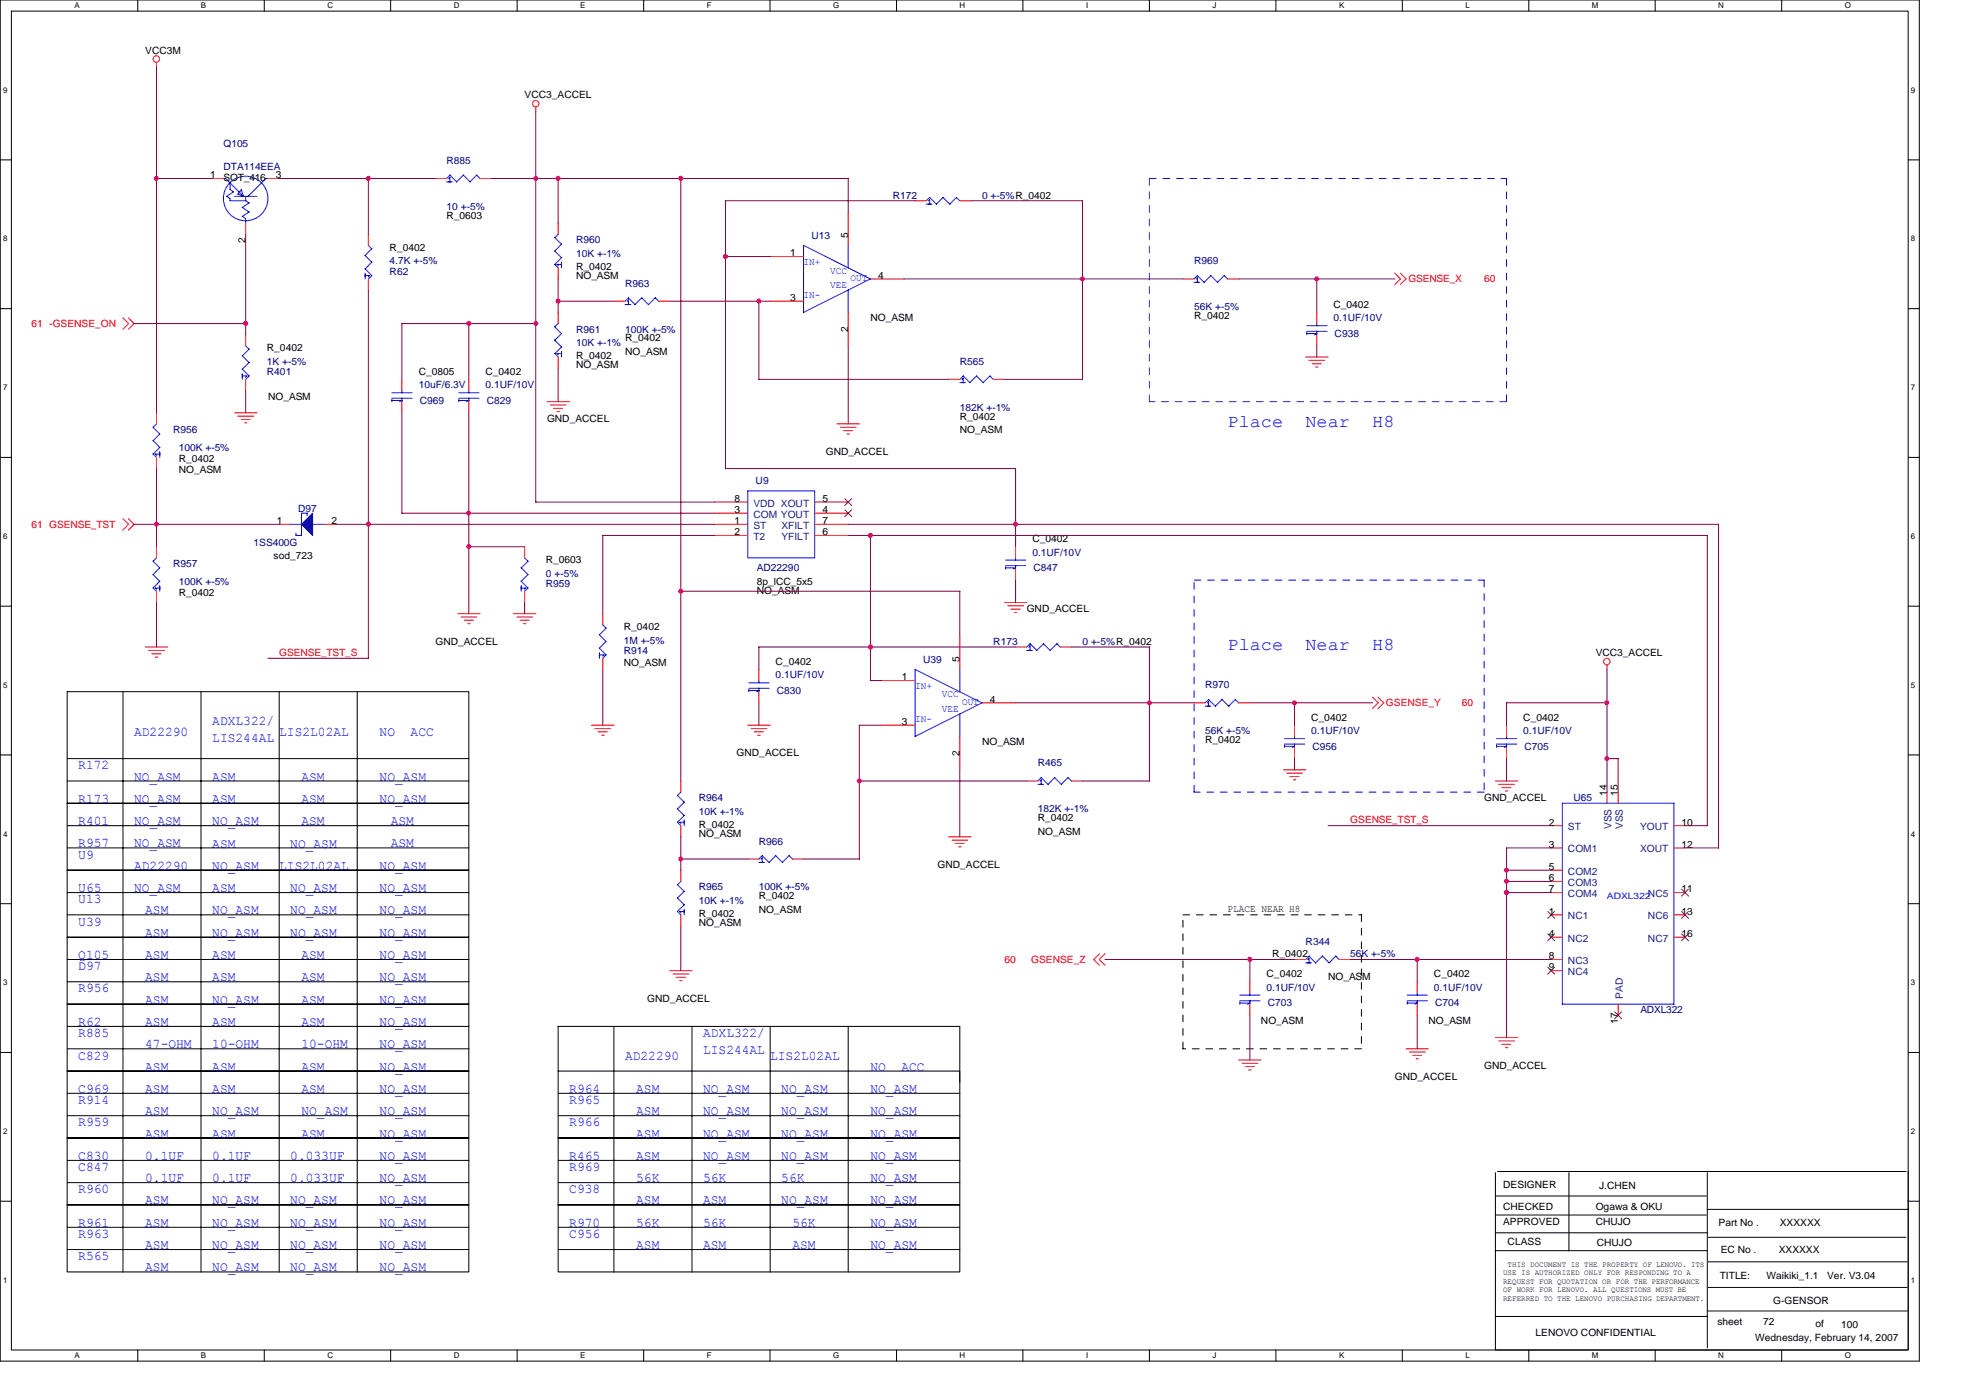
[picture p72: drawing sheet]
<svg xmlns="http://www.w3.org/2000/svg" width="297mm" height="210mm" viewBox="0 0 297 210" stroke-linecap="round" stroke-linejoin="round" font-family="sans-serif">
<defs><g id="words">
<g font-size="2.7" fill="#00f">
<text x="184.4" y="64.2">Place</text>
<text x="196.1" y="64.2">Near</text>
<text x="206.2" y="64.2">H8</text>
<text x="184.4" y="97.7">Place</text>
<text x="196.1" y="97.7">Near</text>
<text x="206.2" y="97.7">H8</text>
</g>
<g font-size="2" fill="#00f">
<text x="20.1" y="110.6">AD22290</text>
<text x="31.9" y="108.9">ADXL322/</text>
<text x="31.9" y="111.4">LIS244AL</text>
<text x="41.9" y="110.6">LIS2L02AL</text>
<text x="57" y="110.6">NO</text>
<text x="61.7" y="110.6">ACC</text>
<text x="11.8" y="115.6">R172</text>
<text x="20.1" y="117.3">NO_ASM</text>
<text x="31.9" y="117.3">ASM</text>
<text x="45.3" y="117.3">ASM</text>
<text x="57" y="117.3">NO_ASM</text>
<text x="11.8" y="120.6">R173</text>
<text x="11.8" y="124">R401</text>
<text x="20.1" y="120.6">NO_ASM</text>
<text x="20.1" y="124">NO_ASM</text>
<text x="31.9" y="124">NO_ASM</text>
<text x="31.9" y="120.6">ASM</text>
<text x="45.3" y="124">ASM</text>
<text x="45.3" y="120.6">ASM</text>
<text x="57" y="120.6">NO_ASM</text>
<text x="58.7" y="124">ASM</text>
<text x="11.8" y="129">U9</text>
<text x="11.8" y="127.3">R957</text>
<text x="20.1" y="130.7">AD22290</text>
<text x="20.1" y="127.3">NO_ASM</text>
<text x="31.9" y="130.7">NO_ASM</text>
<text x="31.9" y="127.3">ASM</text>
<text x="41.9" y="130.7">LIS2L02AL</text>
<text x="43.6" y="127.3">NO_ASM</text>
<text x="57" y="130.7">NO_ASM</text>
<text x="58.7" y="127.3">ASM</text>
<text x="11.8" y="135.7">U13</text>
<text x="11.8" y="134">U65</text>
<text x="20.1" y="134">NO_ASM</text>
<text x="21.8" y="137.4">ASM</text>
<text x="31.9" y="137.4">NO_ASM</text>
<text x="31.9" y="134">ASM</text>
<text x="43.6" y="134">NO_ASM</text>
<text x="43.6" y="137.4">NO_ASM</text>
<text x="57" y="137.4">NO_ASM</text>
<text x="57" y="134">NO_ASM</text>
<text x="11.8" y="139.1">U39</text>
<text x="21.8" y="140.7">ASM</text>
<text x="31.9" y="140.7">NO_ASM</text>
<text x="43.6" y="140.7">NO_ASM</text>
<text x="57" y="140.7">NO_ASM</text>
<text x="11.8" y="149.1">R956</text>
<text x="11.8" y="145.8">D97</text>
<text x="11.8" y="144.1">Q105</text>
<text x="21.8" y="147.4">ASM</text>
<text x="21.8" y="144.1">ASM</text>
<text x="31.9" y="147.4">ASM</text>
<text x="31.9" y="144.1">ASM</text>
<text x="45.3" y="144.1">ASM</text>
<text x="45.3" y="147.4">ASM</text>
<text x="57" y="147.4">NO_ASM</text>
<text x="57" y="144.1">NO_ASM</text>
<text x="11.8" y="155.8">R885</text>
<text x="11.8" y="154.2">R62</text>
<text x="21.8" y="150.8">ASM</text>
<text x="21.8" y="154.2">ASM</text>
<text x="31.9" y="150.8">NO_ASM</text>
<text x="31.9" y="154.2">ASM</text>
<text x="45.3" y="154.2">ASM</text>
<text x="45.3" y="150.8">ASM</text>
<text x="57" y="154.2">NO_ASM</text>
<text x="57" y="150.8">NO_ASM</text>
<text x="105.6" y="155.8">ADXL322/</text>
<text x="11.8" y="159.2">C829</text>
<text x="21.8" y="160.9">ASM</text>
<text x="21.8" y="157.5">47-OHM</text>
<text x="31.9" y="160.9">ASM</text>
<text x="31.9" y="157.5">10-OHM</text>
<text x="45.3" y="157.5">10-OHM</text>
<text x="45.3" y="160.9">ASM</text>
<text x="57" y="160.9">NO_ASM</text>
<text x="57" y="157.5">NO_ASM</text>
<text x="93.9" y="159.2">AD22290</text>
<text x="105.6" y="158.4">LIS244AL</text>
<text x="115.7" y="159.2">LIS2L02AL</text>
<text x="130.8" y="160.9">NO</text>
<text x="135.4" y="160.9">ACC</text>
<text x="11.8" y="164.2">C969</text>
<text x="11.8" y="165.9">R914</text>
<text x="21.8" y="164.2">ASM</text>
<text x="21.8" y="167.6">ASM</text>
<text x="31.9" y="164.2">ASM</text>
<text x="31.9" y="167.6">NO_ASM</text>
<text x="45.3" y="167.6">NO_ASM</text>
<text x="45.3" y="164.2">ASM</text>
<text x="57" y="167.6">NO_ASM</text>
<text x="57" y="164.2">NO_ASM</text>
<text x="85.5" y="165.9">R965</text>
<text x="85.5" y="164.2">R964</text>
<text x="95.6" y="167.6">ASM</text>
<text x="95.6" y="164.2">ASM</text>
<text x="105.6" y="167.6">NO_ASM</text>
<text x="105.6" y="164.2">NO_ASM</text>
<text x="117.4" y="167.6">NO_ASM</text>
<text x="117.4" y="164.2">NO_ASM</text>
<text x="130.8" y="167.6">NO_ASM</text>
<text x="130.8" y="164.2">NO_ASM</text>
<text x="11.8" y="169.2">R959</text>
<text x="21.8" y="170.9">ASM</text>
<text x="31.9" y="170.9">ASM</text>
<text x="45.3" y="170.9">ASM</text>
<text x="57" y="170.9">NO_ASM</text>
<text x="85.5" y="169.2">R966</text>
<text x="95.6" y="170.9">ASM</text>
<text x="105.6" y="170.9">NO_ASM</text>
<text x="117.4" y="170.9">NO_ASM</text>
<text x="130.8" y="170.9">NO_ASM</text>
<text x="11.8" y="179.3">R960</text>
<text x="11.8" y="174.3">C830</text>
<text x="11.8" y="176">C847</text>
<text x="21.8" y="177.6">0.1UF</text>
<text x="21.8" y="174.3">0.1UF</text>
<text x="31.9" y="174.3">0.1UF</text>
<text x="31.9" y="177.6">0.1UF</text>
<text x="43.6" y="174.3">0.033UF</text>
<text x="43.6" y="177.6">0.033UF</text>
<text x="57" y="177.6">NO_ASM</text>
<text x="57" y="174.3">NO_ASM</text>
<text x="85.5" y="174.3">R465</text>
<text x="85.5" y="176">R969</text>
<text x="85.5" y="179.3">C938</text>
<text x="95.6" y="174.3">ASM</text>
<text x="95.6" y="177.6">56K</text>
<text x="105.6" y="174.3">NO_ASM</text>
<text x="105.6" y="177.6">56K</text>
<text x="117.4" y="177.6">56K</text>
<text x="117.4" y="174.3">NO_ASM</text>
<text x="130.8" y="177.6">NO_ASM</text>
<text x="130.8" y="174.3">NO_ASM</text>
<text x="11.8" y="184.3">R961</text>
<text x="21.8" y="181">ASM</text>
<text x="21.8" y="184.3">ASM</text>
<text x="31.9" y="184.3">NO_ASM</text>
<text x="31.9" y="181">NO_ASM</text>
<text x="43.6" y="184.3">NO_ASM</text>
<text x="43.6" y="181">NO_ASM</text>
<text x="57" y="181">NO_ASM</text>
<text x="57" y="184.3">NO_ASM</text>
<text x="85.5" y="184.3">R970</text>
<text x="95.6" y="181">ASM</text>
<text x="95.6" y="184.3">56K</text>
<text x="105.6" y="184.3">56K</text>
<text x="105.6" y="181">ASM</text>
<text x="117.4" y="181">NO_ASM</text>
<text x="119.1" y="184.3">56K</text>
<text x="130.8" y="181">NO_ASM</text>
<text x="130.8" y="184.3">NO_ASM</text>
<text x="11.8" y="186">R963</text>
<text x="11.8" y="189.4">R565</text>
<text x="21.8" y="191">ASM</text>
<text x="21.8" y="187.7">ASM</text>
<text x="31.9" y="191">NO_ASM</text>
<text x="31.9" y="187.7">NO_ASM</text>
<text x="43.6" y="191">NO_ASM</text>
<text x="43.6" y="187.7">NO_ASM</text>
<text x="57" y="191">NO_ASM</text>
<text x="57" y="187.7">NO_ASM</text>
<text x="85.5" y="186">C956</text>
<text x="95.6" y="187.7">ASM</text>
<text x="105.6" y="187.7">ASM</text>
<text x="119.1" y="187.7">ASM</text>
<text x="130.8" y="187.7">NO_ASM</text>
</g>
<g font-size="1.5">
<text x="21.8" y="8.1">VCC3M</text>
<text x="78.8" y="14.8">VCC3_ACCEL</text>
<text x="31.6" y="26.8">1</text>
<text x="33.6" y="27.2">SOT_416</text>
<text x="41.4" y="26.8">3</text>
<text x="67.1" y="32.9">R_0603</text>
<text x="127.4" y="35.7" transform="rotate(-90 127.4 35.7)">5</text>
<text x="36.9" y="36.4" transform="rotate(-90 36.9 36.4)">2</text>
<text x="58.5" y="37.7">R_0402</text>
<text x="86.5" y="40.6">R_0402</text>
<text x="86.5" y="41.9">NO_ASM</text>
<text x="118.7" y="38.5">1</text>
<text x="131.9" y="41.9">4</text>
<text x="118.7" y="45.2">3</text>
<text x="179.4" y="48">R_0402</text>
<text x="200.4" y="46.3">C_0402</text>
<text x="40.1" y="52.8">R_0402</text>
<text x="86.5" y="54">R_0402</text>
<text x="93.9" y="51.3">R_0402</text>
<text x="93.9" y="53.3">NO_ASM</text>
<text x="127.4" y="49.8" transform="rotate(-90 127.4 49.8)">2</text>
<text x="130.8" y="48.3">NO_ASM</text>
<text x="62.9" y="56.3">C_0805</text>
<text x="73" y="56.3">C_0402</text>
<text x="86.5" y="55.3">NO_ASM</text>
<text x="40.3" y="60">NO_ASM</text>
<text x="82.2" y="63.4">GND_ACCEL</text>
<text x="144.2" y="63">R_0402</text>
<text x="144.2" y="65">NO_ASM</text>
<text x="26.9" y="69.4">R_0402</text>
<text x="26.9" y="71.1">NO_ASM</text>
<text x="124.1" y="68.4">GND_ACCEL</text>
<text x="110.3" y="75.4">8</text>
<text x="110.3" y="77.1">3</text>
<text x="123.6" y="75.4">5</text>
<text x="123.6" y="77.1">4</text>
<text x="41.1" y="84">sod_723</text>
<text x="41.6" y="78.8">1</text>
<text x="49.8" y="78.8">2</text>
<text x="110.3" y="78.8">1</text>
<text x="110.3" y="80.4">2</text>
<text x="123.6" y="80.4">6</text>
<text x="123.6" y="78.8">7</text>
<text x="155.1" y="81.5">C_0402</text>
<text x="26.9" y="89.5">R_0402</text>
<text x="82" y="84.7">R_0603</text>
<text x="113.7" y="87.9">8p_lCC_5x5</text>
<text x="113.7" y="89.2">NO_ASM</text>
<text x="93.7" y="94.7">R_0402</text>
<text x="154.3" y="91.9">GND_ACCEL</text>
<text x="65.4" y="96.9">GND_ACCEL</text>
<text x="93.7" y="100.1">NO_ASM</text>
<text x="116.5" y="99.9">C_0402</text>
<text x="144.2" y="99.4" transform="rotate(-90 144.2 99.4)">5</text>
<text x="239.8" y="98.6">VCC3_ACCEL</text>
<text x="135.5" y="102.2">1</text>
<text x="148.7" y="105.6">4</text>
<text x="110.7" y="113.7">GND_ACCEL</text>
<text x="135.5" y="108.9">3</text>
<text x="144.2" y="113.6" transform="rotate(-90 144.2 113.6)">2</text>
<text x="147.5" y="112">NO_ASM</text>
<text x="181.1" y="111.7">R_0402</text>
<text x="197" y="108.3">C_0402</text>
<text x="228.9" y="108.3">C_0402</text>
<text x="241.4" y="119.5" transform="rotate(-90 241.4 119.5)">14</text>
<text x="243.1" y="119.5" transform="rotate(-90 243.1 119.5)">15</text>
<text x="105" y="124.4">R_0402</text>
<text x="105" y="125.7">NO_ASM</text>
<text x="155.9" y="123.4">R_0402</text>
<text x="155.9" y="125.4">NO_ASM</text>
<text x="223" y="120.4">GND_ACCEL</text>
<text x="232.7" y="124">2</text>
<text x="252.7" y="124">10</text>
<text x="140.9" y="130.4">GND_ACCEL</text>
<text x="232.7" y="130.7">5</text>
<text x="232.7" y="127.4">3</text>
<text x="252.7" y="127.4">12</text>
<text x="105" y="137.8">R_0402</text>
<text x="114" y="135.1">R_0402</text>
<text x="114" y="137.1">NO_ASM</text>
<text x="184.4" y="137">PLACE NEAR H8</text>
<text x="232.7" y="137.4">1</text>
<text x="232.7" y="134.1">7</text>
<text x="232.7" y="132.4">6</text>
<text x="252.7" y="137.4">13</text>
<text x="252.7" y="134.1">11</text>
<text x="105" y="139.1">NO_ASM</text>
<text x="191.2" y="143.8">R_0402</text>
<text x="232.7" y="140.8">4</text>
<text x="252.7" y="140.8">16</text>
<text x="190.3" y="146.9">C_0402</text>
<text x="199.5" y="147.2">NO_ASM</text>
<text x="215.5" y="146.9">C_0402</text>
<text x="232.7" y="145.8">9</text>
<text x="232.7" y="144.1">8</text>
<text x="97.3" y="150.6">GND_ACCEL</text>
<text x="189.5" y="153.9">NO_ASM</text>
<text x="214.6" y="153.9">NO_ASM</text>
<text x="243.1" y="153.8" transform="rotate(-90 243.1 153.8)">17</text>
<text x="223" y="160.6">GND_ACCEL</text>
<text x="209.6" y="162.3">GND_ACCEL</text>
<text x="225.8" y="178.5">DESIGNER</text>
<text x="240.3" y="178.7">J.CHEN</text>
<text x="225.8" y="181.7">CHECKED</text>
<text x="225.8" y="184.1">APPROVED</text>
<text x="239.8" y="181.7">Ogawa &amp; OKU</text>
<text x="239.8" y="184.1">CHUJO</text>
<text x="258.2" y="184.3">Part No .</text>
<text x="267.4" y="184.3">XXXXXX</text>
<text x="226.5" y="187.1">CLASS</text>
<text x="239.9" y="187.3">CHUJO</text>
<text x="258.5" y="188.3">EC No .</text>
<text x="267.2" y="188.3">XXXXXX</text>
<text x="258.4" y="192.1">TITLE:</text>
<text x="265.4" y="192.1">Waikiki_1.1</text>
<text x="266.4" y="196">G-GENSOR</text>
<text x="274.5" y="192.1">Ver. V3.04</text>
<text x="230.7" y="200.7">LENOVO CONFIDENTIAL</text>
<text x="258" y="199.2">sheet</text>
<text x="263.7" y="201.5">Wednesday, February 14, 2007</text>
<text x="264.9" y="199.2">72</text>
<text x="272.8" y="199.3">of</text>
<text x="276.6" y="199.5">100</text>
</g>
<g font-size="1.5" fill="#000080">
<text x="33.6" y="22.1">Q105</text>
<text x="33.6" y="25.5">DTA114EEA</text>
<text x="67.1" y="24.7">R885</text>
<text x="134.2" y="29.8">R172</text>
<text x="147.5" y="29.8">0 +-5%R_0402</text>
<text x="67.1" y="31.5">10 +-5%</text>
<text x="121.9" y="35.9">U13</text>
<text x="58.5" y="41.3">R62</text>
<text x="58.5" y="39.7">4.7K +-5%</text>
<text x="86.5" y="36.6">R960</text>
<text x="86.5" y="38.6">10K +-1%</text>
<text x="179.4" y="39.7">R969</text>
<text x="93.9" y="43.1">R963</text>
<text x="179.4" y="46.6">56K +-5%</text>
<text x="86.5" y="50">R961</text>
<text x="86.5" y="52">10K +-1%</text>
<text x="93.9" y="50">100K +-5%</text>
<text x="200.4" y="48.3">0.1UF/10V</text>
<text x="200.5" y="50.6">C938</text>
<text x="40.1" y="56.3">R401</text>
<text x="40.1" y="54.8">1K +-5%</text>
<text x="62.9" y="58.4">10uF/6.3V</text>
<text x="73" y="58.4">0.1UF/10V</text>
<text x="144.2" y="54.8">R565</text>
<text x="26" y="65">R956</text>
<text x="63.1" y="60.7">C969</text>
<text x="73.1" y="60.7">C829</text>
<text x="144.2" y="61.7">182K +-1%</text>
<text x="26.9" y="67.7">100K +-5%</text>
<text x="44.8" y="77">D97</text>
<text x="113.5" y="72.8">U9</text>
<text x="38.1" y="82">1SS400G</text>
<text x="155.1" y="83.5">0.1UF/10V</text>
<text x="26" y="85.2">R957</text>
<text x="26.9" y="87.9">100K +-5%</text>
<text x="82" y="88.2">R959</text>
<text x="82" y="86.7">0 +-5%</text>
<text x="113.7" y="85.8">AD22290</text>
<text x="155.3" y="85.8">C847</text>
<text x="93.7" y="98.3">R914</text>
<text x="93.7" y="96.7">1M +-5%</text>
<text x="116.5" y="101.9">0.1UF/10V</text>
<text x="138.7" y="99.6">U39</text>
<text x="149.2" y="96.9">R173</text>
<text x="162.6" y="96.9">0 +-5%R_0402</text>
<text x="116.7" y="104.3">C830</text>
<text x="181.1" y="103.4">R970</text>
<text x="181.1" y="110.3">56K +-5%</text>
<text x="197" y="110.3">0.1UF/10V</text>
<text x="197.2" y="112.7">C956</text>
<text x="228.9" y="110.3">0.1UF/10V</text>
<text x="229" y="112.7">C705</text>
<text x="155.9" y="115.2">R465</text>
<text x="105" y="120.4">R964</text>
<text x="105" y="122.4">10K +-1%</text>
<text x="155.9" y="122">182K +-1%</text>
<text x="236.4" y="120.4">U65</text>
<text x="114" y="126.9">R966</text>
<text x="105" y="133.8">R965</text>
<text x="105" y="135.8">10K +-1%</text>
<text x="114" y="133.8">100K +-5%</text>
<text x="196.2" y="142">R344</text>
<text x="202.9" y="143.8">56K +-5%</text>
<text x="190.3" y="148.9">0.1UF/10V</text>
<text x="215.5" y="148.9">0.1UF/10V</text>
<text x="190.5" y="151.2">C703</text>
<text x="215.6" y="151.2">C704</text>
<text x="246.5" y="152.2">ADXL322</text>
</g>
<g font-size="1.5" fill="#00f">
<text x="120.7" y="39.8">IN+</text>
<text x="124.8" y="41.1">VCC</text>
<text x="120.7" y="44.8">IN-</text>
<text x="124.8" y="43.3">VEE</text>
<text x="127.8" y="42.3">OUT</text>
<text x="137.5" y="103.5">IN+</text>
<text x="141.5" y="104.8">VCC</text>
<text x="141.5" y="107">VEE</text>
<text x="144.5" y="106">OUT</text>
<text x="137.5" y="108.5">IN-</text>
</g>
<g font-size="1.5" fill="#f00">
<text x="211.6" y="42.4">GSENSE_X</text>
<text x="223" y="42.4">60</text>
<text x="4.7" y="49.1">61 -GSENSE_ON</text>
<text x="4.7" y="79.3">61 GSENSE_TST</text>
<text x="41.9" y="98.6">GSENSE_TST_S</text>
<text x="208.2" y="106.1">GSENSE_Y</text>
<text x="219.6" y="106.1">60</text>
<text x="202.9" y="123.7">GSENSE_TST_S</text>
<text x="150.9" y="144.7">60</text>
<text x="154.9" y="144.7">GSENSE_Z</text>
</g>
<g font-size="1.5" fill="#004080">
<text x="113.2" y="76.1">VDD XOUT</text>
<text x="113.2" y="77.8">COM YOUT</text>
<text x="113.2" y="79.5">ST</text>
<text x="113.2" y="81.1">T2</text>
<text x="117.4" y="81.1">YFILT</text>
<text x="117.4" y="79.5">XFILT</text>
<text x="235.6" y="124.7">ST</text>
<text x="242.1" y="124.6" transform="rotate(-90 242.1 124.6)">VSS</text>
<text x="243.8" y="124.6" transform="rotate(-90 243.8 124.6)">VSS</text>
<text x="246.4" y="124.7">YOUT</text>
<text x="235.6" y="131.4">COM2</text>
<text x="235.6" y="128.1">COM1</text>
<text x="246.4" y="128.1">XOUT</text>
<text x="235.6" y="134.8">COM4</text>
<text x="235.6" y="133.1">COM3</text>
<text x="235.6" y="141.5">NC2</text>
<text x="235.6" y="138.1">NC1</text>
<text x="247.6" y="141.5">NC7</text>
<text x="247.6" y="138.1">NC6</text>
<text x="235.6" y="146.5">NC4</text>
<text x="235.6" y="144.8">NC3</text>
<text x="243.8" y="150" transform="rotate(-90 243.8 150)">PAD</text>
</g>
<text font-size="1.3" fill="#00f" x="241.4" y="135.1">ADXL322NC5</text>
<g font-size="1.2">
<text x="11.2" y="1.3">A</text>
<text x="30.2" y="1.3">B</text>
<text x="49.2" y="1.3">C</text>
<text x="68.2" y="1.3">D</text>
<text x="87.2" y="1.3">E</text>
<text x="106.2" y="1.3">F</text>
<text x="125.2" y="1.3">G</text>
<text x="144.2" y="1.3">H</text>
<text x="163.2" y="1.3">I</text>
<text x="182.2" y="1.3">J</text>
<text x="201.2" y="1.3">K</text>
<text x="220.2" y="1.3">L</text>
<text x="239.2" y="1.3">M</text>
<text x="258.2" y="1.3">N</text>
<text x="277.2" y="1.3">O</text>
<text x=".5" y="13.9">9</text>
<text x="287.1" y="13.9">9</text>
<text x=".5" y="36.3">8</text>
<text x="287.1" y="36.3">8</text>
<text x=".5" y="58.6">7</text>
<text x="287.1" y="58.6">7</text>
<text x=".5" y="81">6</text>
<text x="287.1" y="81">6</text>
<text x=".5" y="103.3">5</text>
<text x="287.1" y="103.3">5</text>
<text x=".5" y="125.7">4</text>
<text x="287.1" y="125.7">4</text>
<text x=".5" y="148">3</text>
<text x="287.1" y="148">3</text>
<text x=".5" y="170.4">2</text>
<text x="287.1" y="170.4">2</text>
<text x="225.8" y="191.6">USE IS AUTHORIZED ONLY FOR RESPONDING TO A</text>
<text x="226.5" y="190.4">THIS DOCUMENT IS THE PROPERTY OF LENOVO. ITS</text>
<text x=".5" y="192.7">1</text>
<text x="225.8" y="192.9">REQUEST FOR QUOTATION OR FOR THE PERFORMANCE</text>
<text x="225.8" y="194.2">OF WORK FOR LENOVO. ALL QUESTIONS MUST BE</text>
<text x="225.8" y="195.5">REFERRED TO THE LENOVO PURCHASING DEPARTMENT.</text>
<text x="287.1" y="192.7">1</text>
<text x="11.2" y="204.1">A</text>
<text x="30.2" y="204.1">B</text>
<text x="49.2" y="204.1">C</text>
<text x="68.2" y="204.1">D</text>
<text x="87.2" y="204.1">E</text>
<text x="106.2" y="204.1">F</text>
<text x="125.2" y="204.1">G</text>
<text x="144.2" y="204.1">H</text>
<text x="163.2" y="204.1">I</text>
<text x="182.2" y="204.1">J</text>
<text x="201.2" y="204.1">K</text>
<text x="220.2" y="204.1">L</text>
<text x="239.2" y="204.1">M</text>
<text x="258.2" y="204.1">N</text>
<text x="277.2" y="204.1">O</text>
</g>
</g></defs>
<path d="M0 0h288.4v204.5h-288.4zM1.7 1.7h285v201.1h-285z" fill="none" stroke="#000" stroke-width=".15"/>
<g fill="#fff">
<path d="M11.2 .2h.8v1.3h-.8z"/>
<path d="M11.2 203h.8v1.4h-.8z"/>
</g>
<path d="M20.7 0v1.7M20.7 202.8v1.7" fill="none" stroke="#000" stroke-width=".15"/>
<g fill="#fff">
<path d="M30.2 .2h.8v1.3h-.8z"/>
<path d="M30.2 203h.8v1.4h-.8z"/>
</g>
<path d="M39.7 0v1.7M39.7 202.8v1.7" fill="none" stroke="#000" stroke-width=".15"/>
<g fill="#fff">
<path d="M49.2 .2h.8v1.3h-.8z"/>
<path d="M49.2 203h.8v1.4h-.8z"/>
</g>
<path d="M58.7 0v1.7M58.7 202.8v1.7" fill="none" stroke="#000" stroke-width=".15"/>
<g fill="#fff">
<path d="M68.2 .2h.8v1.3h-.8z"/>
<path d="M68.2 203h.8v1.4h-.8z"/>
</g>
<path d="M77.7 0v1.7M77.7 202.8v1.7" fill="none" stroke="#000" stroke-width=".15"/>
<g fill="#fff">
<path d="M87.2 .2h.8v1.3h-.8z"/>
<path d="M87.2 203h.8v1.4h-.8z"/>
</g>
<path d="M96.7 0v1.7M96.7 202.8v1.7" fill="none" stroke="#000" stroke-width=".15"/>
<g fill="#fff">
<path d="M106.2 .2h.7v1.3h-.7z"/>
<path d="M106.2 203h.7v1.4h-.7z"/>
</g>
<path d="M115.7 0v1.7M115.7 202.8v1.7" fill="none" stroke="#000" stroke-width=".15"/>
<g fill="#fff">
<path d="M125.2 .2h.9v1.3h-.9z"/>
<path d="M125.2 203h.9v1.4h-.9z"/>
</g>
<path d="M134.7 0v1.7M134.7 202.8v1.7" fill="none" stroke="#000" stroke-width=".15"/>
<g fill="#fff">
<path d="M144.2 .2h.8v1.3h-.8z"/>
<path d="M144.2 203h.8v1.4h-.8z"/>
</g>
<path d="M153.7 0v1.7M153.7 202.8v1.7" fill="none" stroke="#000" stroke-width=".15"/>
<g fill="#fff">
<path d="M163.2 .2h.3v1.3h-.3z"/>
<path d="M163.2 203h.3v1.4h-.3z"/>
</g>
<path d="M172.7 0v1.7M172.7 202.8v1.7" fill="none" stroke="#000" stroke-width=".15"/>
<g fill="#fff">
<path d="M182.2 .2h.6v1.3h-.6z"/>
<path d="M182.2 203h.6v1.4h-.6z"/>
</g>
<path d="M191.7 0v1.7M191.7 202.8v1.7" fill="none" stroke="#000" stroke-width=".15"/>
<g fill="#fff">
<path d="M201.2 .2h.8v1.3h-.8z"/>
<path d="M201.2 203h.8v1.4h-.8z"/>
</g>
<path d="M210.7 0v1.7M210.7 202.8v1.7" fill="none" stroke="#000" stroke-width=".15"/>
<g fill="#fff">
<path d="M220.2 .2h.6v1.3h-.6z"/>
<path d="M220.2 203h.6v1.4h-.6z"/>
</g>
<path d="M229.7 0v1.7M229.7 202.8v1.7" fill="none" stroke="#000" stroke-width=".15"/>
<g fill="#fff">
<path d="M239.2 .2h.9v1.3h-.9z"/>
<path d="M239.2 203h.9v1.4h-.9z"/>
</g>
<path d="M248.7 0v1.7M248.7 202.8v1.7" fill="none" stroke="#000" stroke-width=".15"/>
<g fill="#fff">
<path d="M258.2 .2h.8v1.3h-.8z"/>
<path d="M258.2 203h.8v1.4h-.8z"/>
</g>
<path d="M267.7 0v1.7M267.7 202.8v1.7" fill="none" stroke="#000" stroke-width=".15"/>
<g fill="#fff">
<path d="M277.2 .2h.9v1.3h-.9z"/>
<path d="M277.2 203h.9v1.4h-.9z"/>
<path d="M.5 12.8h.6v1.4h-.6z"/>
<path d="M287.1 12.8h.7v1.4h-.7z"/>
<path d="M.5 35.2h.6v1.3h-.6z"/>
<path d="M287.1 35.2h.7v1.3h-.7z"/>
</g>
<path d="M0 24h1.7M286.7 24h1.7" fill="none" stroke="#000" stroke-width=".15"/>
<g fill="#fff">
<path d="M.5 57.6h.6v1.3h-.6z"/>
<path d="M287.1 57.6h.7v1.3h-.7z"/>
</g>
<path d="M0 46.4h1.7M286.7 46.4h1.7" fill="none" stroke="#000" stroke-width=".15"/>
<g fill="#fff">
<path d="M.5 79.9h.6v1.3h-.6z"/>
<path d="M287.1 79.9h.7v1.3h-.7z"/>
</g>
<path d="M0 68.7h1.7M286.7 68.7h1.7" fill="none" stroke="#000" stroke-width=".15"/>
<g fill="#fff">
<path d="M.5 102.3h.6v1.3h-.6z"/>
<path d="M287.1 102.3h.7v1.3h-.7z"/>
</g>
<path d="M0 91.1h1.7M286.7 91.1h1.7" fill="none" stroke="#000" stroke-width=".15"/>
<g fill="#fff">
<path d="M.5 124.6h.6v1.3h-.6z"/>
<path d="M287.1 124.6h.7v1.3h-.7z"/>
</g>
<path d="M0 113.4h1.7M286.7 113.4h1.7" fill="none" stroke="#000" stroke-width=".15"/>
<g fill="#fff">
<path d="M.5 147h.6v1.3h-.6z"/>
<path d="M287.1 147h.7v1.3h-.7z"/>
</g>
<path d="M0 135.8h1.7M286.7 135.8h1.7" fill="none" stroke="#000" stroke-width=".15"/>
<g fill="#fff">
<path d="M.5 169.3h.6v1.3h-.6z"/>
<path d="M287.1 169.3h.7v1.3h-.7z"/>
</g>
<path d="M0 158.1h1.7M286.7 158.1h1.7" fill="none" stroke="#000" stroke-width=".15"/>
<g fill="#fff">
<path d="M.5 191.7h.6v1.3h-.6z"/>
<path d="M287.1 191.7h.7v1.3h-.7z"/>
</g>
<g fill="none" stroke="#000" stroke-width=".15">
<path d="M10.1 103.9h60.3v16.8h-60.3zM10.1 117.3h60.4M10.1 114h60.4M18.5 103.9v87.2M30.2 103.9v87.2M41.9 103.9v87.2M53.7 103.9v87.2M10.1 120.7h60.3v10h-60.3zM10.1 130.7h60.3v10.1h-60.3zM10.1 127.4h60.4M10.1 137.5h60.4M10.1 134.1h60.4"/>
<path d="M10.1 124.1h60.4M10.1 140.8h60.3v10.1h-60.3zM10.1 150.9h60.3v10h-60.3zM10.1 154.2h60.4M10.1 144.2h60.4M10.1 147.5h60.4M10.1 157.6h60.4M83.8 154.2h60.4M83.9 154.2v6.7M92.2 154.2v36.9M104 154.2v36.9M115.7 154.2v36.9"/>
<path d="M127.4 154.2v36.9M144.2 154.2v8.4M10.1 171h60.3v10h-60.3zM10.1 160.9h60.3v10.1h-60.3zM10.1 177.7h60.4M10.1 164.3h60.4M10.1 167.6h60.4M10.1 174.3h60.4M83.9 171h60.3v10h-60.3zM83.9 160.9h60.3v10.1h-60.3zM83.9 177.7h60.3M83.9 164.3h60.3"/>
<path d="M83.9 167.6h60.3M83.9 174.3h60.3M224.7 179.7h31.7M224.7 176.2v26.7M225 176h61.4M235.7 176.2v11.7M256.5 176.2v26.3M286.7 176v26.8M0 180.5h1.7M10.1 181h60.3v10.1h-60.3zM10.1 184.4h60.4M10.1 187.7h60.4"/>
<path d="M83.9 181h60.3v10.1h-60.3zM83.9 184.4h60.3M83.9 187.7h60.3M224.7 182.6h31.7M224.7 185.2h31.8M224.7 187.9h31.8M224.7 197.8h31.8M256.5 181.7h30.2M256.5 197h30.1M256.7 189.6h29.8M256.7 185.9h29.7M256.7 193.4h29.8"/>
<path d="M286.7 180.5h1.7M224.8 202.8h61.7"/>
</g>
<path d="M177.7 137.5h26.9M204.6 137.5v20.1M177.7 157.6v-20.1M204.6 157.6h-26.9" fill="none" stroke="#000" stroke-width=".15" stroke-dasharray="1 1 1 1 1 1 1 1"/>
<path d="M172.7 26.8h53.7M226.4 26.8v33.5M172.7 60.3v-33.5M226.4 60.3h-53.7M179.4 87.2h43.6M223 87.2v31.8M179.4 119v-31.8M223 119h-43.6" fill="none" stroke="#00f" stroke-width=".15" stroke-dasharray="1 1 1 1 1 1 1 1"/>
<g fill="none" stroke="#f00" stroke-width=".15">
<path d="M23.5 9.4v.7M80.5 16.1v.7M31.9 26.8h1.7M36.9 33.5v1.7M40.3 26.8h1.6M55.3 35.2v1.7M65.4 26.8h1.7M72.1 26.8h1.7M83.9 33.5v1.7M115.7 38.5h5M127.4 31.9v5M137.5 30.2h1.7"/>
<path d="M144.2 30.2h1.7M18.5 47.8l.8 .8-.8 .9M19.3 47.8l.8 .8-.8 .9M36.9 50.3v1.7M36.9 57v1.7M55.3 41.9v1.7M60.4 57v1.7M70.4 57v1.7M83.9 40.2v1.7M83.9 46.9v1.7M83.9 53.6v1.7M92.2 45.3h1.7"/>
<path d="M99 45.3h1.6M115.7 45.3h5M127.4 46.9v5.1M130.8 41.9h5M142.5 57h1.7M149.2 57h1.7M177.7 41.9h1.7M184.4 41.9h1.7M196.2 53.6h3.4M196.7 54.1h2.3M197.2 54.7h1.3M197.7 55.1h.3"/>
<path d="M197.8 46.9v1.7M197.8 50.3v1.7M209.6 41l.8 .9-.8 .9M210.4 41l.9 .9-.9 .9M18.5 77.9l.8 .9-.8 .9M19.3 77.9l.8 .9-.8 .9M23.5 62v1.7M23.5 68.7v1.7M35.2 62h3.4M35.7 62.5h2.4M36.2 63h1.4M36.7 63.5h.4"/>
<path d="M41.9 78.8h1.7M48.7 78.8h1.6M60.4 60.3v1.7M70.4 60.3v1.7M82.2 60.3h3.4M82.7 60.9h2.3M83.2 61.4h1.3M83.7 61.8h.3M107.3 78.8h5M107.3 75.4h5M107.3 77.1h5M122.4 78.8h5"/>
<path d="M122.4 75.4h5M122.4 77.1h5M125.8 63.7h3.3M126.3 64.2h2.3M126.7 64.7h1.4M127.3 65.2h.3M21.8 97.2h3.4M22.3 97.7h2.4M22.8 98.2h1.4M23.3 98.7h.4M23.5 82.1v1.7M23.5 88.8v1.7"/>
<path d="M68.8 92.2h3.3M69.3 92.7h2.3M69.8 93.2h1.3M70.3 93.7h.3M77.1 92.2h3.4M77.7 92.7h2.3M78.1 93.2h1.4M78.7 93.7h.3M78.8 82.1v1.7M78.8 88.8v1.7M90.6 92.2v1.7M90.6 98.9v1.7"/>
<path d="M107.3 80.5h5M122.4 80.5h5M144.2 95.5v5.1M150.9 90.5h3.4M151.4 91h2.4M151.9 91.5h1.4M152.4 92h.4M152.6 97.2h1.7M152.6 82.1v1.7M152.6 85.5v1.7M159.3 97.2h1.7M241.4 99.9v.7"/>
<path d="M88.9 109h3.4M89.4 109.5h2.4M89.9 110h1.3M90.4 110.5h.4M102.3 117.3v1.7M112.3 109h3.4M112.9 109.5h2.3M113.3 110h1.4M113.9 110.5h.3M114 100.6v1.7M114 103.9v1.7M132.5 109h5"/>
<path d="M132.5 102.3h5M144.2 110.6v5.1M147.5 105.6h5.1M154.3 117.3h1.6M161 117.3h1.6M179.4 105.6h1.7M186.1 105.6h1.7M192.8 115.7h3.4M193.3 116.2h2.4M193.8 116.7h1.4M194.3 117.2h.4M194.5 109v1.6"/>
<path d="M194.5 112.3v1.7M206.2 104.8l.9 .8-.9 .9M207 104.8l.9 .8-.9 .9M224.7 117.3h3.3M225.2 117.9h2.3M225.7 118.3h1.3M226.2 118.9h.3M226.4 109v1.6M226.4 112.3v1.7M241.4 119v1.7M243.1 119v1.7M102.3 124.1v1.6"/>
<path d="M102.3 130.7v1.7M102.3 137.5v1.6M112.3 129.1h1.7M119.1 129.1h1.6M142.5 125.7h3.4M143 126.2h2.4M143.5 126.7h1.4M144 127.2h.4M233.1 137.5h1.6M233.1 134.1h1.6M233.1 127.4h1.6M233.1 124.1h1.6"/>
<path d="M233.1 132.4h1.6M233.1 130.7h1.6M251.5 137.5h1.7M251.5 134.1h1.7M251.5 127.4h1.7M251.5 124.1h1.7M100.6 145.8h3.4M101.1 146.3h2.4M101.6 146.9h1.4M102.1 147.3h.4M165.2 143.3l-.9 .9 .9 .8M166 143.3l-.8 .9 .8 .8"/>
<path d="M186.1 159.3h3.4M186.6 159.8h2.4M187.8 147.5v1.7M187.8 150.9v1.6M194.5 144.2h1.7M201.2 144.2h1.7M211.3 157.6h3.3M211.8 158.1h2.3M212.3 158.6h1.3M212.8 159.1h.3M212.9 147.5v1.7M212.9 150.9v1.6"/>
<path d="M224.7 155.9h3.3M225.2 156.4h2.3M225.7 156.9h1.3M226.2 157.4h.3M233.1 145.8h1.6M233.1 140.8h1.6M233.1 144.2h1.6M243.1 150.9v1.6M251.5 140.8h1.7M187.1 160.3h1.4M187.6 160.8h.4"/>
<circle cx="23.5" cy="8.9" r=".49"/>
<circle cx="80.5" cy="15.6" r=".49"/>
<circle cx="241.4" cy="99.4" r=".49"/>
</g>
<g fill="none" stroke="#00f" stroke-width=".15">
<path d="M33.5 26.8h.4M33.9 26.8l2.7 2.7M34.1 29.5l.5 .3M34.6 27.5v1l.5 .3M35.1 28.8l-1 .7M35.2 29.5h3.4M35.7 29.1l.9 .4M36.3 28.5l.3 1M36.3 28.5l-.6 .7M36.4 32.5l.5 .4M36.4 31.2l1 .7M36.9 30.1l.5 .4"/>
<path d="M36.9 29.5v.7h-2.4l.1-.4M36.9 32.8v.7M37.4 31.8l-1 .7M37.4 30.5l-1 .7M39.9 26.8h.4M40 26.8l-2.7 2.7M54.8 38.4l1.1 1M55.3 36.9l.6 .5M55.9 39.4l-1 1M55.9 37.4l-1 1M67.1 26.8l.5-.5 1 1M67.1 27.3h.8"/>
<path d="M67.4 26.8l.2-.2v.7M69.6 26.3l1 1M69.6 26.3l-1 1M72.1 26.8l-.5-.5-1 1M83.3 37.7l1.1 1M83.3 35.7l1.1 1M83.3 39.7l.6 .5M83.7 39.7h.7M83.7 39.7l.2 .2M83.9 35.2l-.5 .5M84.4 39.4v.8M84.4 38.7l-1 1"/>
<path d="M84.4 36.7l-1 1M120.7 36.9l10.1 5-10.1 5zM127.4 36.9v3.4M139.2 30.7h.8M139.7 30v.7M139.7 30l-.2 .2M139.7 29.7l-.5 .5M141.7 29.7l1 1M141.7 29.7l-1 1-1-1M143.7 29.7l.5 .5M143.7 29.7l-1 1M36.4 55.5l1 1"/>
<path d="M36.4 56.5h.7M36.4 56.1v.9M36.9 51.9l.5 .6M37.1 56.5l-.2 .2M37.4 56.5l-.5 .5M37.4 54.5l-1 1M37.4 52.5l-1 .9 1 1.1M54.8 40.4l1.1 1M54.9 41.4h.6M54.9 41v.9M55.5 41.4l-.2 .2M55.9 41.4l-.6 .5"/>
<path d="M58.9 59h3M58.9 59.8h3M58.9 60v.3M60.4 58.7v.3M60.4 59.8v.5M68.9 59h3.1M68.9 59.8h3.1M68.9 60v.3M70.4 58.7v.3M70.4 59.8v.5M83.3 51.1l1.1 1M83.3 49.1l1.1 1"/>
<path d="M83.3 53.1l.6 .5M83.7 53.1h.7M83.7 53.1l.2 .2M83.9 48.6l-.5 .5M84.4 52.8v.8M84.4 52.1l-1 1M84.4 50.1l-1 1M93.9 45.3l.5-.6 1 1.1M93.9 45.8h.9M94.2 45.3l.2-.2v.7M96.4 44.7l1 1.1M96.5 44.7l-1.1 1.1"/>
<path d="M99 45.3l-.5-.6-1.1 1.1M127.4 43.6v3.3M144.2 57.5h.9M144.7 56.5l1 1M144.7 56.8v.7M144.7 56.8l-.2 .2M144.7 56.5l-.5 .5M146.7 56.5l-1 1M148.7 56.5l.6 .5M148.8 56.5l-1.1 1-1-1M179.4 41.9l.5-.5 1 1M179.4 42.4h.9"/>
<path d="M179.7 41.9l.2-.2v.7M181.9 41.4l1.1 1M181.9 41.4l-1 1M184.5 41.9l-.5-.5-1.1 1M196.3 48.9h3.1M196.3 49.8h3.1M196.3 50.1h1.6M196.3 49.9v.4M197.8 48.6v.4M197.8 49.8v.5M197.8 50.1l-.3 .2M23 66.2l1 1"/>
<path d="M23.5 63.7l-.5 .5 1 1M24 67.9v.8M24 68.2h-.7l.2 .2M24 67.2l-1 1 .5 .5M24 65.2l-1 1M43.6 78.8h1.7M46.1 77.1v.4M46.2 77.1h-.9v3.4h-.9M46.9 78.8h1.8M58.9 60.2h1.5l-.4 .2M68.9 60.2h1.6M70.4 60.2l-.3 .2"/>
<path d="M112.3 73.8h10.1v10h-10.1zM23 86.3l1 1M23 84.3l1 1M23.5 83.8l-.5 .5M24 88.3h-.7l.2 .2M24 88v.8M24 87.3l-1 1 .5 .5M24 85.3l-1 1M44.5 80.1v.4M78.3 87.3l1 1M78.3 85.3l1 1M78.3 88.3h.7"/>
<path d="M78.3 88v.8M78.8 83.8l.5 .5M79 88.3l-.2 .2M79.4 86.3l-1.1 1M79.4 84.3l-1.1 1M79.4 88.3l-.6 .5M90 97.4l1.1 1M90 95.4l1.1 1M90.1 98.4h.7l-.3 .2M90.1 98v.9M90.5 93.9l.6 .5M91.1 96.4l-1 1"/>
<path d="M91.1 94.4l-1 1M91.1 98.4l-.5 .5M151.1 84.2h3M151.1 85h3M151.1 85.3h1.5M151.1 85.1v.4M152.6 83.8v.4M152.6 85v.5M152.6 85.3l-.4 .2M154.3 97.7h.8M154.8 97v.7M154.8 97l-.2 .2"/>
<path d="M154.8 96.7l-.5 .5M158.8 96.7l.5 .5M158.8 96.7l-1 1-1-1-1 1-1-1M101.8 119.5l1 1M102.3 119l-.5 .5M112.5 102.6h3.1M112.5 103.4h3.1M112.5 103.8h1.5l-.3 .1M112.5 103.6v.3M114 102.3v.3M114 103.4v.5M144.2 100.6v3.3"/>
<path d="M144.2 107.3v3.3M147.5 105.6l-10 5.1M147.6 105.6l-10.1-5v10.1M155.9 117.9h.9M156.4 117.2v.7M156.4 117.2l-.2 .2M156.5 116.8l-.6 .5M158.5 116.8l1 1.1M158.5 116.8l-1 1.1-1.1-1.1M160.5 116.8l.5 .6M160.5 116.8l-1 1.1M181.1 106.1h.8"/>
<path d="M181.6 105.1l1 1M181.6 105.4v.7M181.6 105.4l-.2 .2M181.6 105.1l-.5 .5M185.6 105.1l.5 .5M185.6 105.1l-1 1-1-1-1 1M193 111h3M193 111.8h3M193 112.1h1.5M193 112v.3M194.5 110.6v.4M194.5 111.8v.5"/>
<path d="M194.5 112.1l-.4 .2M224.8 111h3.1M224.8 111.8h3.1M224.8 112.1h1.6M224.8 112v.3M226.4 110.6v.4M226.4 111.8v.5M226.4 112.1l-.4 .2M101.8 134.9l1 1-1 1M101.8 132.9l1 1M101.8 136.9l.5 .6M101.8 121.5l1 1-1 1"/>
<path d="M101.8 123.5l.5 .6M102.1 136.9h.7M102.1 123.5h.7M102.1 136.9l.2 .2M102.1 123.5l.2 .2M102.3 132.4l-.5 .5M102.8 123.2v.9M102.8 136.6v.9M102.8 133.9l-1 1M102.8 120.5l-1 1M114 129.6h.9M114.5 128.6l1.1 1"/>
<path d="M114.5 128.9v.7M114.5 128.9l-.2 .2M114.6 128.5l-.6 .6M116.6 128.5l-1.1 1.1M118.6 128.6l.5 .5M118.6 128.5l-1 1.1-1.1-1M234.7 120.7h16.8v30.2h-16.8zM186.3 149.5h3M186.3 150.4h3M186.3 150.7h1.5M186.3 150.5v.4M187.8 149.2v.3"/>
<path d="M187.8 150.3v.6M187.8 150.7l-.4 .2M196.2 144.7h.8M196.7 144v.7M196.7 144l-.2 .2M196.7 143.6l-.5 .6M198.7 143.6l-1 1.1-1-1M200.7 143.7l.5 .5M200.7 143.6l-1 1.1-1-1M211.4 149.5h3.1M211.4 150.4h3.1M211.4 150.7h1.6l-.4 .2"/>
<path d="M211.4 150.5v.4M212.9 149.2v.3M212.9 150.3v.6"/>
<circle cx="36.9" cy="29.8" r="3.3"/>
</g>
<path d="M47 77.1v3.4l-1.7-1.7z" fill-rule="evenodd" fill="#00f" stroke="#00f" stroke-width=".15"/>
<g fill="none" stroke="#804000" stroke-width=".15">
<path d="M126.9 74.9l1.1 1.1M126.9 76.6l1.1 1M127.9 74.9l-1 1.1M127.9 76.6l-1 1M232.6 136.9l1 1.1M233.6 136.9l-1.1 1.1M252.7 136.9l1 1.1M252.7 133.6l1 1M253.7 136.9l-1.1 1.1M253.7 133.6l-1.1 1M232.6 145.3l1 1.1M232.6 140.3l1 1.1"/>
<path d="M233.6 145.3l-1.1 1.1M233.6 140.3l-1.1 1.1M242.6 152l1 1.1M243.6 152l-1 1.1M252.7 140.3l1 1.1M253.7 140.3l-1.1 1.1"/>
</g>
<g fill="none" stroke="#800040" stroke-width=".15">
<path d="M23.5 10.1v51.9M80.5 16.8v58.7M23.5 26.8h8.4M36.9 35.2v15.1M41.9 26.8h23.5M55.3 26.8v8.4M73.8 26.8h53.7l-.1 5.1M83.9 26.8v6.7M102.3 26.8v90.6M109 38.5h6.7M137.5 30.2h-28.5v40.2M145.9 30.2h16.8"/>
<path d="M162.6 30.2v26.8M20.1 48.6h16.8M36.9 58.7v3.3M55.3 43.6v55.3M70.4 48.6v8.4M80.5 48.6h-20.1v8.4M83.9 41.9v5M83.9 55.3v5.1M83.9 45.3h8.4M100.6 45.3h15.1M114 45.3v11.7h28.6M127.4 52v11.7"/>
<path d="M135.8 41.9h42M150.9 57h11.8M186.1 41.9h23.5M197.8 41.9v5M197.8 52v1.7M20.1 78.8h21.9M23.5 70.4v11.7M50.3 78.8h57.1M60.4 62v15.1h47M70.4 62v30.2M80.5 75.4h26.9M109 70.4h43.6v11.7"/>
<path d="M127.4 78.8h130.8M258.2 78.8v48.6M23.5 90.5v6.7M40.3 98.9h15M70.4 82.1h8.4M78.8 90.5v1.7M102.3 88.8h41.9M107.4 80.5h-16.8v11.7M127.4 80.5h129.1M130.8 80.5v21.8M144.2 88.8v6.8M152.6 97.2h-38.6v3.4"/>
<path d="M152.6 87.2v3.4M161 97.2h11.7v20.2M256.5 80.5v43.6M90.6 100.6v8.4M114 105.6v3.4M129.1 117.3h25.2M130.8 102.3h1.7M132.5 109h-3.4v20.1M144.2 115.7v10.1M152.6 105.6h26.8M162.6 117.3h10.1M187.8 105.6h18.4"/>
<path d="M194.5 105.6v3.4M194.5 114v1.7M226.4 114v3.4M241.4 100.6v18.4M241.4 114h1.7M241.5 105.6h-15.1v3.4M243.1 114v5M102.3 125.7v5.1M102.3 139.1v6.8M102.3 129.1h10.1M120.7 129.1h8.4M199.5 124.1h33.6"/>
<path d="M226.4 130.7h6.7M226.4 132.4h6.7M226.4 134.1h6.7M233.1 127.4h-6.7v28.5M253.2 127.4h5M253.2 124.1h3.3M166 144.2h28.5M187.8 144.2v3.3M187.8 152.5v6.8M202.9 144.2h30.2M212.9 144.2v3.3M212.9 152.5v5.1"/>
</g>
<g fill="#f0f" stroke="#f0f" stroke-width=".15">
<circle cx="36.9" cy="48.6" r=".33"/>
<circle cx="55.3" cy="26.8" r=".32"/>
<circle cx="83.8" cy="26.8" r=".33"/>
<circle cx="83.8" cy="45.2" r=".33"/>
<circle cx="114" cy="45.2" r=".32"/>
<circle cx="80.5" cy="26.8" r=".32"/>
<circle cx="162.6" cy="41.9" r=".33"/>
<circle cx="197.8" cy="41.9" r=".32"/>
<circle cx="23.5" cy="26.8" r=".32"/>
<circle cx="23.5" cy="78.8" r=".32"/>
<circle cx="55.3" cy="78.8" r=".32"/>
<circle cx="70.4" cy="77.1" r=".33"/>
<circle cx="70.4" cy="48.6" r=".33"/>
<circle cx="80.5" cy="48.6" r=".32"/>
<circle cx="70.4" cy="82.1" r=".33"/>
<circle cx="152.6" cy="78.8" r=".33"/>
<circle cx="130.8" cy="80.5" r=".32"/>
<circle cx="102.3" cy="26.8" r=".33"/>
<circle cx="102.3" cy="88.8" r=".33"/>
<circle cx="130.8" cy="97.2" r=".32"/>
<circle cx="172.7" cy="105.6" r=".32"/>
<circle cx="129.1" cy="117.3" r=".33"/>
<circle cx="102.3" cy="129.1" r=".33"/>
<circle cx="226.3" cy="130.7" r=".33"/>
<circle cx="194.5" cy="105.6" r=".33"/>
<circle cx="226.3" cy="132.4" r=".33"/>
<circle cx="226.3" cy="134.1" r=".33"/>
<circle cx="187.8" cy="144.2" r=".33"/>
<circle cx="212.9" cy="144.2" r=".33"/>
<circle cx="241.4" cy="105.6" r=".32"/>
<circle cx="241.4" cy="114" r=".32"/>
<circle cx="109" cy="38.5" r=".33"/>
</g>
<use href="#words"/>
</svg>
